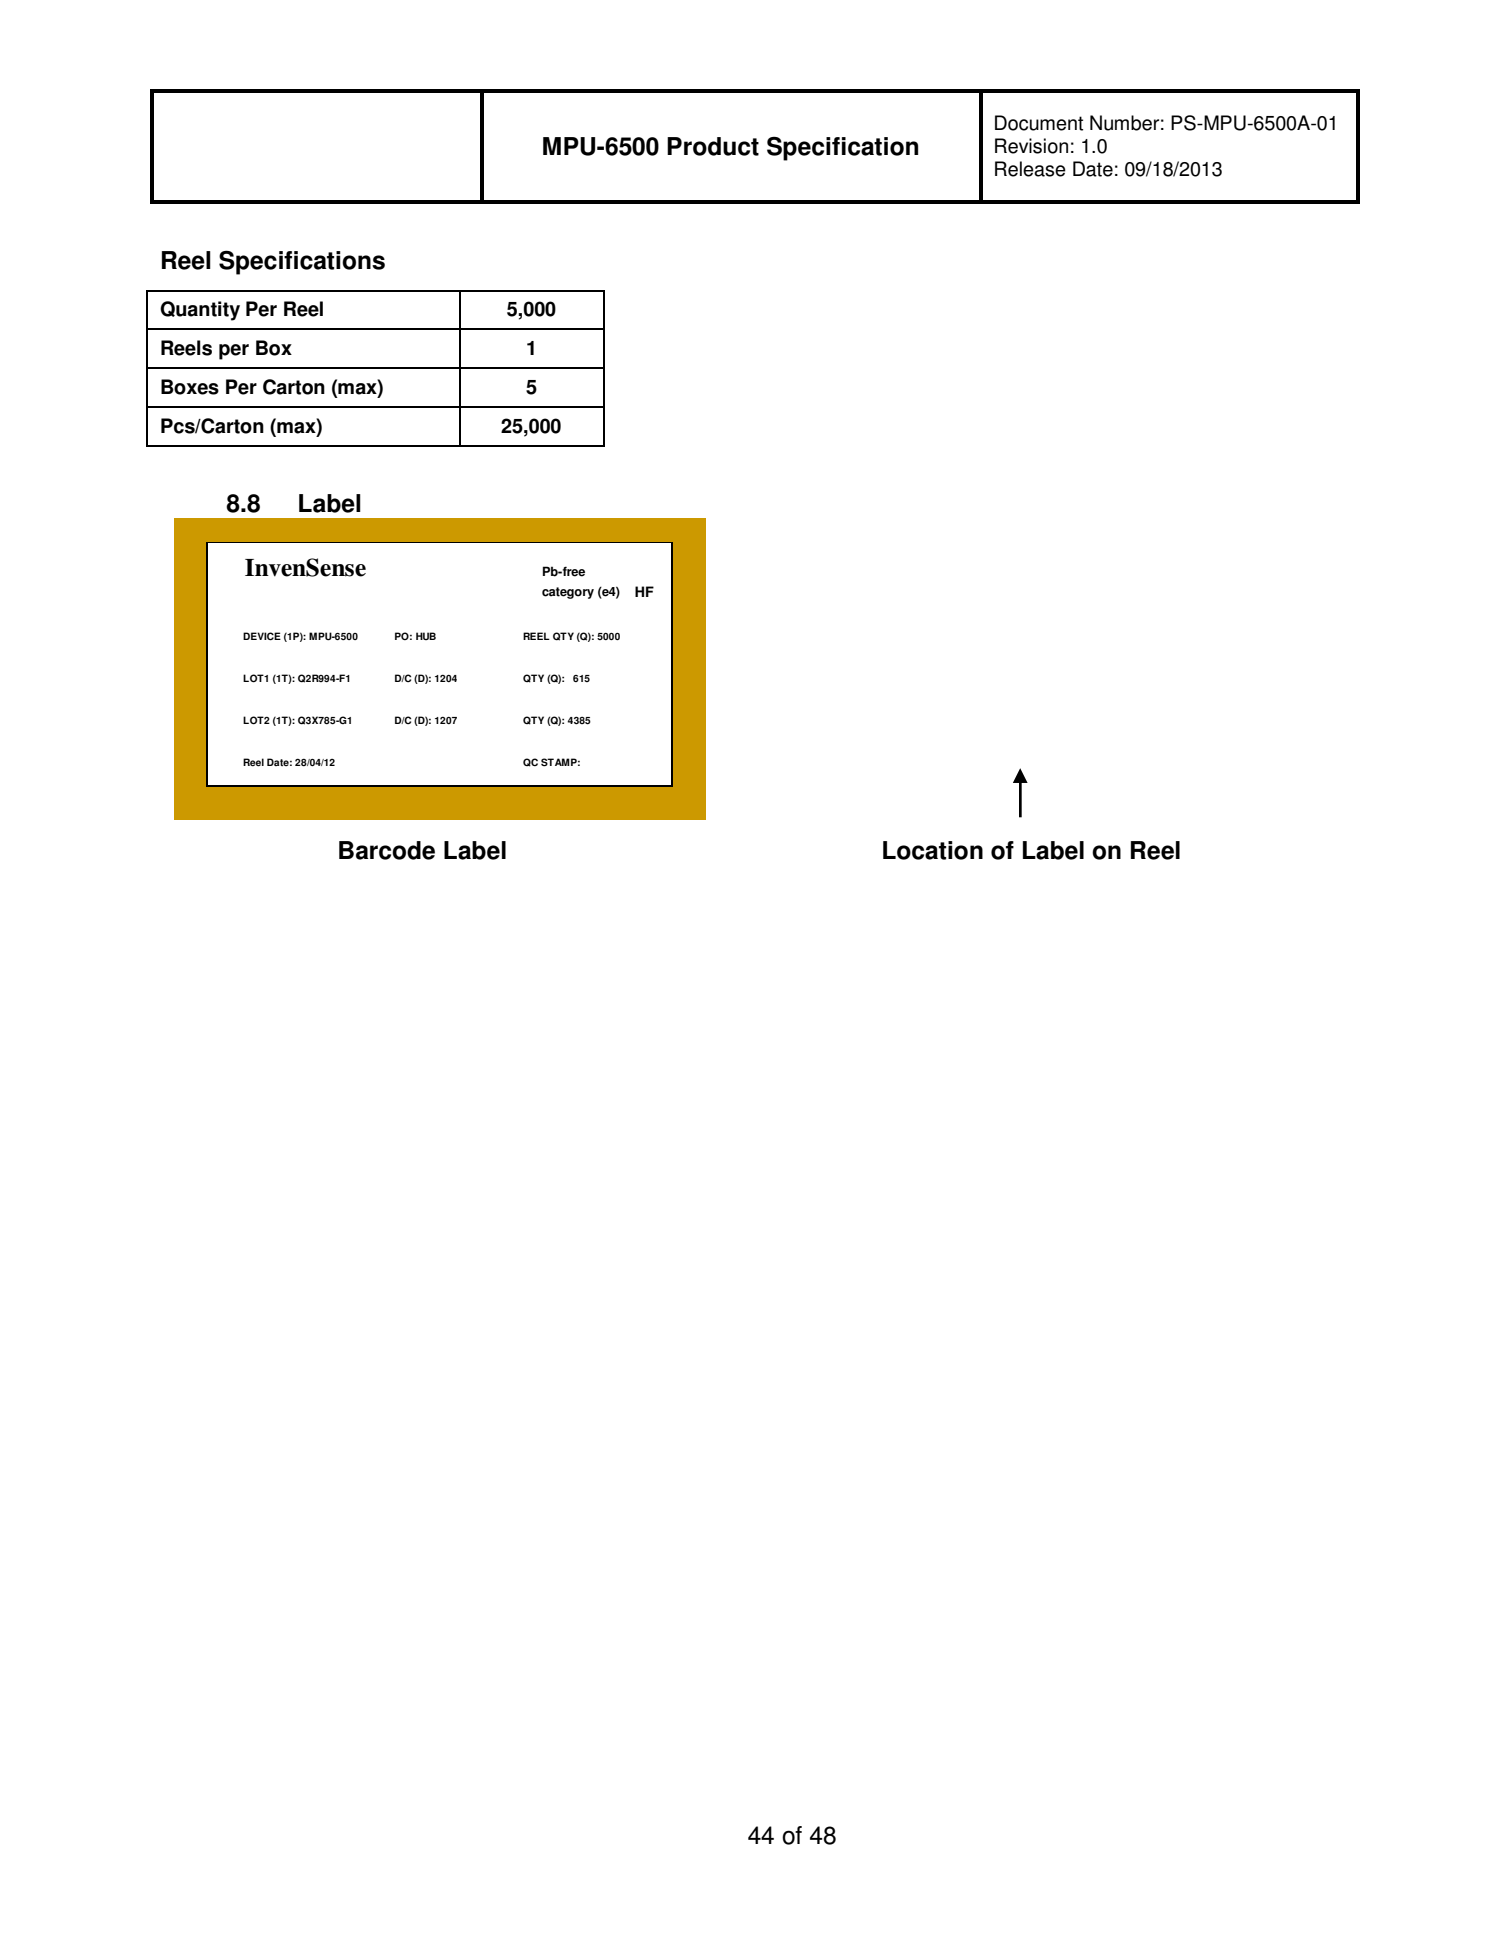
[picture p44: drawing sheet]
<svg xmlns="http://www.w3.org/2000/svg" width="216mm" height="279mm" viewBox="0 0 216 279" stroke-linecap="round" stroke-linejoin="round" font-family="sans-serif">
<defs><g id="words">
<text font-size="3.6" x="35" y="82.4">InvenSense</text>
<g font-size="3.5">
<text x="77.5" y="22.1">MPU-6500 Product Specification</text>
<text x="22.9" y="38.5">Reel Specifications</text>
<text x="32.4" y="73.2">8.8</text>
<text x="42.6" y="73.2">Label</text>
<text x="48.3" y="122.9">Barcode Label</text>
<text x="126.1" y="122.9">Location of Label on Reel</text>
<text x="107" y="263.8">44 of 48</text>
</g>
<g font-size="2.8">
<text x="142.2" y="18.7">Document Number: PS-MPU-6500A-01</text>
<text x="142.2" y="21.9">Revision: 1.0</text>
<text x="142.2" y="25.1">Release Date: 09/18/2013</text>
<text x="22.9" y="45.3">Quantity Per Reel</text>
<text x="72.5" y="45.3">5,000</text>
<text x="22.9" y="50.8">Reels per Box</text>
<text x="75.3" y="50.8">1</text>
<text x="22.9" y="56.3">Boxes Per Carton (max)</text>
<text x="75.3" y="56.3">5</text>
<text x="22.9" y="61.9">Pcs/Carton (max)</text>
<text x="71.7" y="61.9">25,000</text>
</g>
<text font-size="2" x="90.8" y="85.3">HF</text>
<g font-size="1.8">
<text x="77.6" y="82.4">Pb-free</text>
<text x="77.6" y="85.3">category (e4)</text>
</g>
<g font-size="1.4">
<text x="34.8" y="91.5">DEVICE (1P): MPU-6500</text>
<text x="56.4" y="91.5">PO: HUB</text>
<text x="74.8" y="91.5">REEL QTY (Q): 5000</text>
<text x="34.8" y="97.5">LOT1 (1T): Q2R994-F1</text>
<text x="56.4" y="97.5">D/C (D): 1204</text>
<text x="74.8" y="97.5">QTY (Q):</text>
<text x="82" y="97.5">615</text>
<text x="34.8" y="103.6">LOT2 (1T): Q3X785-G1</text>
<text x="56.4" y="103.6">D/C (D): 1207</text>
<text x="74.8" y="103.6">QTY (Q): 4385</text>
<text x="34.8" y="109.6">Reel Date: 28/04/12</text>
<text x="74.8" y="109.6">QC STAMP:</text>
</g>
</g></defs>
<g fill="#000">
<path d="M21.5 12.7h.5v.6h-.5zM22 12.7h46.7v.6h-46.7zM68.7 13.3h.5zM68.7 12.7h.5v.6h-.5zM69.2 12.7h70.8v.6h-70.8zM140 13.3h.5zM140 12.7h.5v.6h-.5zM140.5 12.7h53.5v.6h-53.5zM194 12.7h.5v.6h-.5zM21.5 13.3h.5v15.3h-.5zM21.5 28.6h.5v.5h-.5zM22 28.6h46.7v.5h-46.7z"/>
<path d="M68.7 13.3h.5v15.3h-.5zM68.7 28.6h.5v.5h-.5zM69.2 28.6h70.8v.5h-70.8zM140 13.3h.5v15.3h-.5zM140 28.6h.5v.5h-.5zM140.5 28.6h53.5v.5h-53.5zM194 13.3h.5v15.3h-.5zM194 28.6h.5v.5h-.5zM20.9 41.5h.2v.2h-.2zM20.9 47h.2v.2h-.2zM20.9 52.6h.2v.1h-.2zM20.9 58.1h.2v.2h-.2z"/>
<path d="M65.7 41.5h.2v.2h-.2zM65.7 47h.2v.2h-.2zM65.7 52.6h.2v.1h-.2zM65.7 58.1h.2v.2h-.2zM86.3 41.5h.2v.2h-.2zM86.3 47h.2v.2h-.2zM86.3 52.6h.2v.1h-.2zM86.3 58.1h.2v.2h-.2zM20.9 63.7h.2v.1h-.2zM65.7 63.7h.2v.1h-.2zM86.3 63.7h.2v.1h-.2z"/>
</g>
<g fill="none" stroke="#000" stroke-width=".17">
<path d="M21 41.7v5.3M21 47.2v5.4M21 52.7v5.4M21 58.3v5.4M21.1 41.6h44.6M21.1 47.1h44.6M21.1 52.7h44.6M21.1 58.2h44.6M65.8 41.7v5.3M65.8 47.2v5.4M65.8 52.7v5.4M65.8 58.3v5.4"/>
<path d="M65.9 41.6h20.4M65.9 47.1h20.4M65.9 52.7h20.4M65.9 58.2h20.4M86.4 41.7v5.3M86.4 47.2v5.4M86.4 52.7v5.4M86.4 58.3v5.4M21.1 63.8h44.6M65.9 63.8h20.4"/>
</g>
<g fill="#c90">
<path d="M24.9 74.1h76.1v3.5h-76.1z"/>
<path d="M24.9 77.6h4.9v1.8h-4.9z"/>
</g>
<g fill="#fff">
<path d="M29.7 77.6h4.9v1.8h-4.9z"/>
<path d="M56.1 77.6h40.1v1.8h-40.1z"/>
</g>
<g fill="#c90">
<path d="M96.1 77.6h4.9v1.8h-4.9z"/>
<path d="M24.9 79.3h4.9v33.2h-4.9z"/>
</g>
<path d="M29.7 79.3h66.5v33.2h-66.5z" fill="#fff"/>
<g fill="#c90">
<path d="M96.1 79.3h4.9v33.2h-4.9z"/>
<path d="M24.9 112.4h76.1v5h-76.1z"/>
</g>
<path d="M24.9 117.3h76.1v.1h-76.1z" fill="#fff"/>
<path d="M29.8 77.6h66.4" fill="none" stroke="#000" stroke-width=".14"/>
<path d="M29.7 77.5v35M96.1 77.6v34.9M29.8 112.4h66.4" fill="none" stroke="#000" stroke-width=".17"/>
<path d="M145.8 111.7v5.2h.4v-5.2zM146 109.9l-1.1 2.1h2.1z" fill="#000"/>
<use href="#words"/>
</svg>
